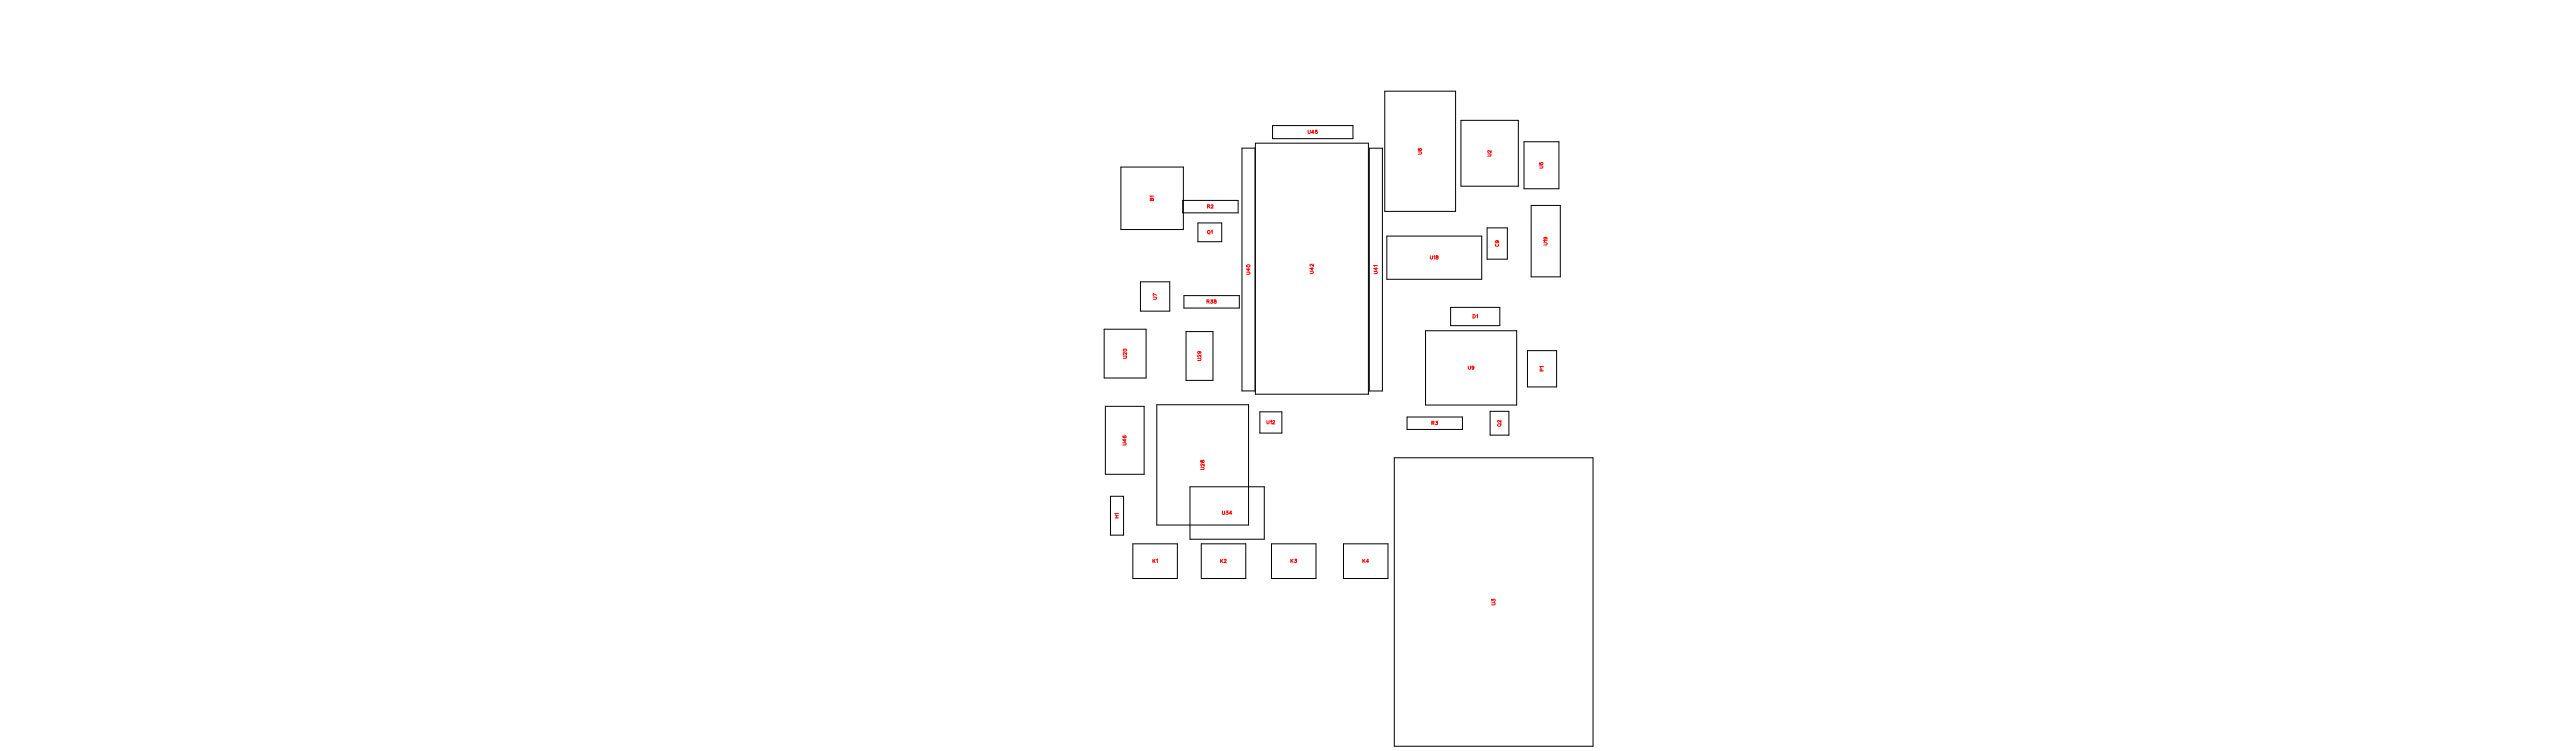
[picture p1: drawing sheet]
<svg xmlns="http://www.w3.org/2000/svg" width="550mm" height="160mm" viewBox="0 0 550 160" stroke-linecap="round" stroke-linejoin="round" font-family="sans-serif">
<defs><g id="words">
<g font-size="1.2" fill="#fff">
<text x="279.1" y="28.8">U45</text>
<text x="303.7" y="32.9" transform="rotate(-90 303.7 32.9)">U6</text>
<text x="318.6" y="33.4" transform="rotate(-90 318.6 33.4)">U2</text>
<text x="329.6" y="35.9" transform="rotate(-90 329.6 35.9)">U5</text>
<text x="246.5" y="42.8" transform="rotate(-90 246.5 42.8)">B1</text>
<text x="257.7" y="44.7">R2</text>
<text x="257.7" y="50.2">Q1</text>
<text x="320.2" y="52.6" transform="rotate(-90 320.2 52.6)">C9</text>
<text x="330.5" y="52.3" transform="rotate(-90 330.5 52.3)">U19</text>
<text x="267.1" y="58.6" transform="rotate(-90 267.1 58.6)">U40</text>
<text x="280.6" y="58.4" transform="rotate(-90 280.6 58.4)">U42</text>
<text x="294.3" y="58.4" transform="rotate(-90 294.3 58.4)">U41</text>
<text x="305.2" y="55.6">U18</text>
<text x="247.1" y="63.9" transform="rotate(-90 247.1 63.9)">U7</text>
<text x="257.6" y="65">R38</text>
<text x="314.3" y="68.2">D1</text>
<text x="240.7" y="76.5" transform="rotate(-90 240.7 76.5)">U20</text>
<text x="256.6" y="77" transform="rotate(-90 256.6 77)">U29</text>
<text x="313.3" y="79.1">U9</text>
<text x="329.7" y="79.2" transform="rotate(-90 329.7 79.2)">P1</text>
<text x="240.7" y="95" transform="rotate(-90 240.7 95)">U46</text>
<text x="270.4" y="90.8">U12</text>
<text x="305.6" y="90.9">R3</text>
<text x="320.7" y="91" transform="rotate(-90 320.7 91)">Q2</text>
<text x="257.3" y="100.3" transform="rotate(-90 257.3 100.3)">U28</text>
<text x="239" y="110.6" transform="rotate(-90 239 110.6)">H1</text>
<text x="260.9" y="110.1">U34</text>
<text x="246" y="120.4">K1</text>
<text x="260.5" y="120.4">K2</text>
<text x="275.5" y="120.4">K3</text>
<text x="290.8" y="120.4">K4</text>
<text x="319.4" y="129.2" transform="rotate(-90 319.4 129.2)">U3</text>
</g>
</g></defs>
<g fill="none" stroke="#000" stroke-width=".21">
<path d="M295.6 19.5h15.1v25.6h-15.1zM239.2 35.7h13.4v13.3h-13.4zM265.1 31.6h2.8v51.8h-2.8zM267.9 30.6h24.2v53.5h-24.2zM271.6 26.8h17.2v2.8h-17.2zM292.3 31.6h2.8v51.8h-2.8zM311.8 25.7h12.3v14h-12.3zM325.3 30.3h7.4v10h-7.4zM252.4 42.8h11.9v2.6h-11.9zM255.7 47.6h5.1v4h-5.1zM296 50.4h20.3v9.2h-20.3zM317.4 48.6h4.3v6.7h-4.3z"/>
<path d="M326.8 43.8h6.2v15.3h-6.2zM235.7 70.3h8.9v10.4h-8.9zM243.4 60.1h6.3v6.3h-6.3zM252.7 63.1h11.8v2.6h-11.8zM253.1 70.8h5.8v10.4h-5.8zM304.3 70.6h19.4v15.8h-19.4zM309.6 65.6h10.5v3.9h-10.5zM326 74.8h6.2v7.8h-6.2zM235.9 86.7h8.3v14.5h-8.3zM246.9 86.4h19.6v25.7h-19.6zM268.9 87.9h4.7v4.5h-4.7zM297.6 97.7h42.4v61.6h-42.4z"/>
<path d="M300.3 89h11.8v2.7h-11.8zM318 87.8h4.1v5.1h-4.1zM237 105.9h2.8v8.3h-2.8zM241.8 116.1h9.5v7.4h-9.5zM254 103.9h15.8v11.2h-15.8zM256.4 116.1h9.5v7.4h-9.5zM271.4 116.1h9.5v7.4h-9.5zM286.8 116.1h9.5v7.4h-9.5z"/>
</g>
<g fill="none" stroke="#f00" stroke-width=".21">
<path d="M279.2 27.8v.5l.2 .2 .2-.1 .1-.6M280.4 28.3h-.5l.4-.5v.7M281.1 27.8h-.3v.3a.25 .25 0 0 1 .3 0 .25 .25 0 0 1 0 .4 .25 .25 0 0 1-.4-.1M302.7 32.4h.5l.2 .2-.1 .3h-.6M302.8 31.7v.1a.31 .31 0 0 0 .3 .4 .31 .31 0 0 0 .2-.5 .22 .22 0 0 0-.3 .1 .22 .22 0 0 0 .2 .3M317.5 32.9h.6l.2 .2-.1 .2h-.7M318.3 32.1v.5l-.6-.5-.2 .3 .2 .1M328.6 35.4h.5l.2 .2-.1 .3h-.6M328.6 34.7v.4h.3a.25 .25 0 0 1 0-.4 .25 .25 0 0 1 .4 .1 .25 .25 0 0 1-.1 .3M245.8 42.5l-.2-.2-.1 .5h.7l-.1-.5-.2 .1-.1 .4M246.2 41.9h-.7l.1 .1M257.7 44h.4l.1-.2-.5-.1v.7"/>
<path d="M258 44l.2 .4M258 49.8l.2 .2M258.5 43.9l.2-.2 .2 .1-.4 .6h.5M258.6 49.3l.1-.1v.7M266.1 58.1h.5l.2 .2-.1 .2h-.6M266.6 57.3v.5l-.5-.4h.7M279.6 57.9h.5l.2 .2-.1 .2h-.6M280.1 57.1v.5l-.5-.3h.7M280.3 56.3v.5l-.6-.4-.1 .2 .2 .2M293.3 57.9h.5l.2 .2-.1 .3h-.6M293.7 57.1v.5l-.4-.3h.7M294 56.7h-.7l.1 .1"/>
<path d="M305.3 54.6v.5l.2 .2 .2-.1 .1-.6M306.1 54.7l.1-.1v.7M306.6 54.6v.2l.4 .3a.24 .24 0 0 1-.3 .2 .24 .24 0 0 1-.2-.2l.4-.3v-.2zM319.3 52.1a.26 .26 0 0 0-.1 .3 .26 .26 0 0 0 .2 .2h.2a.26 .26 0 0 0 .3-.2 .26 .26 0 0 0-.2-.3M319.4 51.4a.22 .22 0 0 1 .2 .3 .22 .22 0 0 1-.4 0 .22 .22 0 0 1 .1-.3l.5 .1v.3M329.5 51.8h.5l.2 .2-.1 .3h-.6M329.8 50.6a.22 .22 0 0 1 .1 .3 .22 .22 0 0 1-.3 .1 .22 .22 0 0 1 0-.3h.6l-.1 .3M330.2 51.4h-.7l.1 .1M239.7 76h.5l.3 .2-.1 .2-.7 .1M240.5 75.2v.5l-.6-.4-.2 .2 .2 .2M246.1 63.4h.5l.2 .2-.1 .3h-.6M246.8 63l-.7-.3v.4"/>
<path d="M255.6 76.5h.5l.2 .2-.1 .2h-.6M255.9 75a.22 .22 0 0 1 .1 .3 .22 .22 0 0 1-.3 .1 .22 .22 0 0 1 0-.4l.6 .1-.1 .3M256.3 75.7v.5l-.5-.4-.2 .2 .2 .2M257.6 64.4l.4-.1 .1-.2-.5-.1v.7M257.9 64.4l.2 .3M258.4 64h.4l-.2 .3a.24 .24 0 0 1 .2 .4 .24 .24 0 0 1-.4-.1M259.2 64v.2l.4 .3a.24 .24 0 0 1-.2 .2 .24 .24 0 0 1-.3-.2l.5-.3-.1-.2zM313.4 78.1v.5l.2 .2 .2-.1 .1-.6M314.4 67.1h.2a.38 .38 0 0 1 .3 .4 .38 .38 0 0 1-.3 .4h-.2zM314.6 78.3a.22 .22 0 0 1-.3 .2 .22 .22 0 0 1-.1-.3 .22 .22 0 0 1 .4 0l-.1 .6-.3-.1M315.2 67.3l.1-.2v.8M329.1 79.2v-.4l-.3-.1-.1 .5h.7"/>
<path d="M329.4 78.2h-.7l.2 .2M239.7 94.5h.5l.2 .2-.1 .2-.6 .1M239.8 93h-.1a.31 .31 0 0 0 .3 .5 .31 .31 0 0 0 .3-.5 .22 .22 0 0 0-.4 .1 .22 .22 0 0 0 .2 .3M240.1 93.7v.5l-.4-.3h.7M256.3 99.7h.5l.2 .2-.1 .3h-.6M256.3 98.3v.3l.2 .1 .3-.5a.24 .24 0 0 1 .2 .3 .24 .24 0 0 1-.2 .2l-.3-.4zM257 99v.5l-.6-.5-.1 .3 .2 .1M270.4 89.8v.5l.2 .2 .3-.1v-.6M271.2 89.9l.1-.1v.7M271.7 89.9l.1-.1 .3 .1-.5 .6h.5M305.6 90.3l.4-.1 .1-.1-.5-.2v.7M305.9 90.3l.2 .3"/>
<path d="M306.4 89.9h.4l-.2 .3a.24 .24 0 0 1 .2 .4 .24 .24 0 0 1-.4-.1M320.4 89.7v.5l-.6-.5-.2 .3 .2 .1M320.4 90.5l-.2 .2M238 110.5h.7M238 110.1h.7M238.3 110.1v.4M238.7 109.6h-.7l.1 .2M246.1 119.4v.7M246.3 119.7l.3 .4M246.6 119.4l-.5 .4M246.8 119.5l.2-.1v.7M260.5 119.4v.7"/>
<path d="M260.7 119.7l.3 .4M260.9 109.1v.5l.2 .2 .3-.1v-.6M261 119.4l-.5 .4M261.3 119.5l.2-.1 .2 .1-.4 .6h.5M261.7 109.1h.4l-.2 .3a.24 .24 0 0 1 .2 .3 .24 .24 0 0 1-.4 0M262.9 109.6h-.5l.4-.5v.7M275.5 119.4v.7M275.7 119.7l.3 .4M276 119.4l-.5 .4M276.3 119.4h.4l-.2 .2a.24 .24 0 0 1 .2 .4 .24 .24 0 0 1-.4-.1M290.9 119.4v.7M291 119.7l.3 .4"/>
<path d="M291.3 119.4l-.4 .4M292.1 119.8h-.5l.4-.4v.7M318.4 128.6h.5l.2 .2-.1 .3h-.6M318.4 128.3v-.4l.3 .2a.24 .24 0 0 1 .4-.2 .24 .24 0 0 1-.1 .4"/>
<circle cx="258" cy="49.5" r=".32"/>
<circle cx="266.4" cy="56.8" r=".32"/>
<circle cx="240.1" cy="74.7" r=".32"/>
<circle cx="320" cy="90.7" r=".33"/>
</g>
<use href="#words"/>
</svg>
